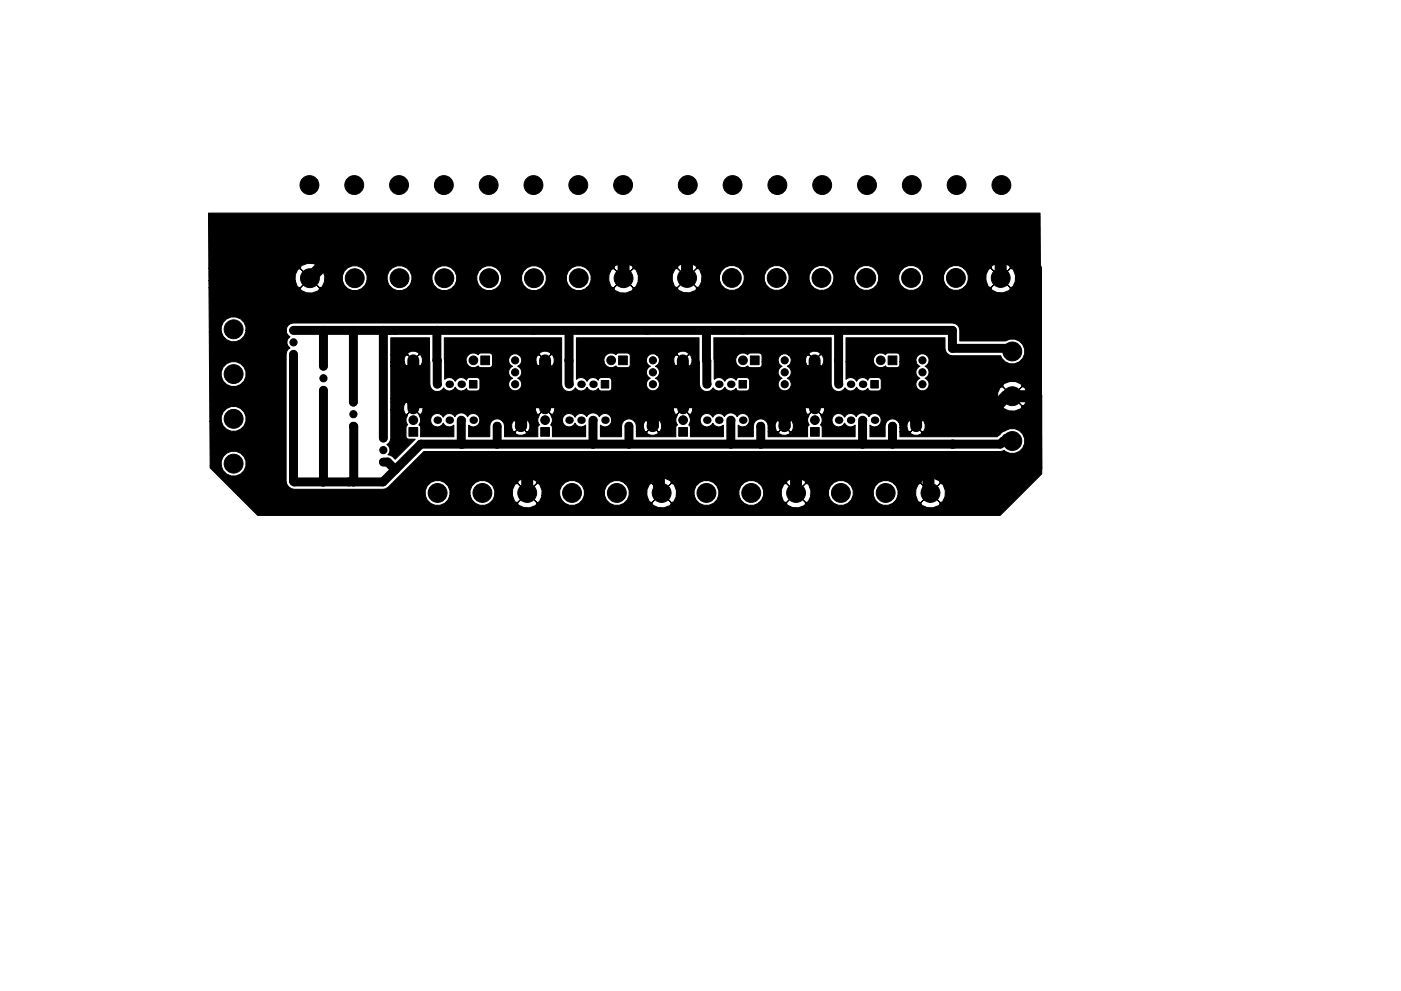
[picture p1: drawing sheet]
<svg xmlns="http://www.w3.org/2000/svg" width="297mm" height="210mm" viewBox="0 0 297 210" stroke-linecap="round" stroke-linejoin="round" font-family="sans-serif">
<g fill="#000" stroke="#000" stroke-width=".21">
<path d="M101.9 75.5h1.9v1.9h-1.9zM131.2 75.5h1.8v1.9h-1.8zM159.1 75.5h1.8v1.9h-1.8zM188.3 75.5h1.9v1.9h-1.9zM86.7 90.7h1.9v1.9h-1.9zM99.5 80.7h1.6v1.6h-1.6zM114.6 90.7h1.9v1.9h-1.9zM127.5 80.7h1.6v1.6h-1.6zM143.9 90.7h1.9v1.9h-1.9zM156.7 80.7h1.6v1.6h-1.6zM171.8 90.7h1.9v1.9h-1.9zM184.6 80.7h1.6v1.6h-1.6z"/>
<circle cx="65.6" cy="39.3" r="2"/>
<circle cx="75.1" cy="39.3" r="2"/>
<circle cx="84.6" cy="39.3" r="2"/>
<circle cx="94.1" cy="39.3" r="2"/>
<circle cx="103.6" cy="39.3" r="2"/>
<circle cx="113.1" cy="39.3" r="2"/>
<circle cx="122.6" cy="39.3" r="2"/>
<circle cx="132.1" cy="39.3" r="2"/>
<circle cx="145.8" cy="39.3" r="2"/>
<circle cx="155.3" cy="39.3" r="2"/>
<circle cx="164.8" cy="39.3" r="2"/>
<circle cx="174.3" cy="39.3" r="2"/>
<circle cx="183.8" cy="39.3" r="2"/>
<circle cx="193.3" cy="39.3" r="2"/>
<circle cx="202.8" cy="39.3" r="2"/>
<circle cx="212.3" cy="39.3" r="2"/>
<circle cx="65.7" cy="59" r="2"/>
<circle cx="75.2" cy="59" r="2"/>
<circle cx="84.7" cy="59" r="2"/>
<circle cx="94.2" cy="59" r="2"/>
<circle cx="103.7" cy="59" r="2"/>
<circle cx="113.2" cy="59" r="2"/>
<circle cx="122.7" cy="59" r="2"/>
<circle cx="132.2" cy="59" r="2"/>
<circle cx="145.7" cy="59" r="2"/>
<circle cx="155.2" cy="59" r="2"/>
<circle cx="164.7" cy="59" r="2"/>
<circle cx="174.2" cy="59" r="2"/>
<circle cx="183.7" cy="59" r="2"/>
<circle cx="193.2" cy="59" r="2"/>
<circle cx="202.7" cy="59" r="2"/>
<circle cx="212.2" cy="59" r="2"/>
<circle cx="49.5" cy="79.4" r="2"/>
<circle cx="49.5" cy="69.9" r="2"/>
<circle cx="62.2" cy="70.1" r=".76"/>
<circle cx="62.2" cy="72.6" r=".76"/>
<circle cx="62.2" cy="75.2" r=".76"/>
<circle cx="68.6" cy="77.7" r=".76"/>
<circle cx="87.6" cy="76.4" r=".8"/>
<circle cx="92.6" cy="76.4" r=".8"/>
<circle cx="100.4" cy="76.4" r=".92"/>
<circle cx="109.2" cy="79" r=".76"/>
<circle cx="109.2" cy="76.4" r=".76"/>
<circle cx="115.6" cy="76.4" r=".8"/>
<circle cx="120.6" cy="76.4" r=".8"/>
<circle cx="129.6" cy="76.4" r=".92"/>
<circle cx="138.4" cy="76.4" r=".76"/>
<circle cx="138.4" cy="79" r=".76"/>
<circle cx="144.8" cy="76.4" r=".8"/>
<circle cx="149.8" cy="76.4" r=".8"/>
<circle cx="157.5" cy="76.4" r=".92"/>
<circle cx="166.4" cy="79" r=".76"/>
<circle cx="166.4" cy="76.4" r=".76"/>
<circle cx="172.7" cy="76.4" r=".8"/>
<circle cx="177.7" cy="76.4" r=".8"/>
<circle cx="186.7" cy="76.4" r=".92"/>
<circle cx="195.6" cy="79" r=".76"/>
<circle cx="195.6" cy="76.4" r=".76"/>
<circle cx="201.9" cy="73.9" r=".51"/>
<circle cx="214.6" cy="74.6" r="2"/>
<circle cx="49.5" cy="88.9" r="2"/>
<circle cx="49.5" cy="98.4" r="2"/>
<circle cx="68.6" cy="82.8" r=".76"/>
<circle cx="68.6" cy="80.3" r=".76"/>
<circle cx="74.9" cy="87.9" r=".76"/>
<circle cx="74.9" cy="85.3" r=".76"/>
<circle cx="74.9" cy="90.4" r=".76"/>
<circle cx="81.3" cy="93" r=".76"/>
<circle cx="81.3" cy="95.5" r=".76"/>
<circle cx="81.3" cy="98" r=".76"/>
<circle cx="87.6" cy="89.1" r=".92"/>
<circle cx="87.6" cy="86.6" r=".92"/>
<circle cx="105.4" cy="90.4" r=".8"/>
<circle cx="109.2" cy="81.5" r=".76"/>
<circle cx="110.4" cy="90.4" r=".8"/>
<circle cx="115.6" cy="89.1" r=".92"/>
<circle cx="115.6" cy="86.6" r=".92"/>
<circle cx="133.3" cy="90.4" r=".8"/>
<circle cx="138.3" cy="90.4" r=".8"/>
<circle cx="138.4" cy="81.5" r=".76"/>
<circle cx="144.8" cy="89.1" r=".92"/>
<circle cx="144.8" cy="86.6" r=".92"/>
<circle cx="161.3" cy="90.4" r=".8"/>
<circle cx="166.3" cy="90.4" r=".8"/>
<circle cx="166.4" cy="81.5" r=".76"/>
<circle cx="172.8" cy="89.1" r=".92"/>
<circle cx="172.8" cy="86.6" r=".92"/>
<circle cx="189.2" cy="90.4" r=".8"/>
<circle cx="194.2" cy="90.4" r=".8"/>
<circle cx="195.6" cy="81.5" r=".76"/>
<circle cx="201.9" cy="94.2" r=".51"/>
<circle cx="201.9" cy="85.3" r=".51"/>
<circle cx="214.6" cy="93.6" r="2"/>
<circle cx="214.6" cy="84.1" r="2"/>
<circle cx="92.8" cy="104.6" r="2"/>
<circle cx="102.3" cy="104.6" r="2"/>
<circle cx="111.8" cy="104.6" r="2"/>
<circle cx="121.3" cy="104.6" r="2"/>
<circle cx="130.8" cy="104.6" r="2"/>
<circle cx="140.3" cy="104.6" r="2"/>
<circle cx="149.8" cy="104.6" r="2"/>
<circle cx="159.3" cy="104.6" r="2"/>
<circle cx="168.8" cy="104.6" r="2"/>
<circle cx="178.3" cy="104.6" r="2"/>
<circle cx="187.8" cy="104.6" r="2"/>
<circle cx="197.3" cy="104.6" r="2"/>
</g>
<g fill="#000">
<circle cx="92.7" cy="89.1" r=".8"/>
<circle cx="92.7" cy="81.5" r=".8"/>
<circle cx="95.2" cy="89.1" r=".8"/>
<circle cx="95.2" cy="81.5" r=".8"/>
<circle cx="97.8" cy="81.5" r=".8"/>
<circle cx="97.8" cy="89.1" r=".8"/>
<circle cx="100.3" cy="89.1" r=".8"/>
<circle cx="120.6" cy="81.5" r=".8"/>
<circle cx="120.6" cy="89.1" r=".8"/>
<circle cx="123.2" cy="81.5" r=".8"/>
<circle cx="123.2" cy="89.1" r=".8"/>
<circle cx="125.7" cy="81.5" r=".8"/>
<circle cx="125.7" cy="89.1" r=".8"/>
<circle cx="128.3" cy="89.1" r=".8"/>
<circle cx="149.9" cy="81.5" r=".8"/>
<circle cx="149.9" cy="89.1" r=".8"/>
<circle cx="152.4" cy="81.5" r=".8"/>
<circle cx="152.4" cy="89.1" r=".8"/>
<circle cx="154.9" cy="89.1" r=".8"/>
<circle cx="154.9" cy="81.5" r=".8"/>
<circle cx="157.5" cy="89.1" r=".8"/>
<circle cx="177.8" cy="81.5" r=".8"/>
<circle cx="177.8" cy="89.1" r=".8"/>
<circle cx="180.3" cy="89.1" r=".8"/>
<circle cx="180.3" cy="81.5" r=".8"/>
<circle cx="182.9" cy="89.1" r=".8"/>
<circle cx="182.9" cy="81.5" r=".8"/>
<circle cx="185.4" cy="89.1" r=".8"/>
<circle cx="201.9" cy="94.2" r=".95"/>
</g>
<g fill="none" stroke="#000" stroke-width="1.9">
<path d="M62.2 75.2v26.9l.2 .1h18.8l8-8h122.9l.6-.6h1.9M62.2 70.1h139.7v3.8h11.5l.6 .7h.6l-.6-.7M68.5 70.1l.1 7.6M75 70.1l-.1 15.2M75 70.1h.1M81.3 70.1v22.9M92.6 70.1l.1 11.4M120.6 70.1v11.4M149.9 70.1v11.4M177.8 70.1v11.4M68.6 82.8v19.4M74.9 90.4l.1 11.8"/>
<path d="M81.3 98h.9l1.6 1.6M97.8 89.1v5.1M105.4 90.4v3.8M125.7 89.1v5.1M133.3 90.4v3.8M154.9 89.1v5.1M161.3 90.4v3.8M182.9 89.1v5.1M189.2 90.4v3.8M213.4 93l.6 .6"/>
</g>
<g fill="none" stroke="#000" stroke-width="2.5">
<path d="M65.7 59l6.2-6.1h143.5l4.3 4.2v27M130.7 52.9l1.5 1.5v4.6M148.1 52.9l-2.4 2.4v3.7M210.5 52.9l1.7 1.6v4.5M87.6 76.4v10.2M115.6 76.4v10.2M144.8 76.4v10.2M172.7 76.4l.1 10.2M87.6 85.3h124.5l1.3-1.2h6.3v15.2h-107.9v5.3M110.5 85.3l-.1 5.1M138.4 85.3l-.1 5.1M139.7 99.3v3.8l.6 1.5"/>
<path d="M166.4 85.3l-.1 5.1M168.9 99.3l-.1 .1v5.2M194.3 85.3l-.1 5.1M196.8 99.3v4.9l.5 .4"/>
</g>
<path d="M44.2 45.2h176.3l.4 55.3-8.9 8.9h-157.3l-4.3-4.3h39.8a2.67 2.67 0 0 0 2.6 2.2 2.67 2.67 0 0 0 2.6-2.2h4.3l.4 1a2.62 2.62 0 0 0 3.8 .5h5.8l.2 .6a3.2 3.2 0 0 0 3.8 0l.1-.6-2-2-2.1 2h-5.8l.6-.5 .4-1h3.7l.6 1.4 .5 .1 2.1-2 2 2 .6-.1 .5-1.4h3.8a2.67 2.67 0 0 0 2.6 2.2 2.67 2.67 0 0 0 2.6-2.2h4.3l.4 1a2.62 2.62 0 0 0 3.8 .5h5.8l.2 .6a3.2 3.2 0 0 0 3.8 0l.1-.6-2-2-2.1 2h-5.8l.6-.5 .4-1h3.7l.6 1.4 .5 .1 2.1-2 2 2 .6-.1 .5-1.4h3.8a2.67 2.67 0 0 0 2.6 2.2 2.67 2.67 0 0 0 2.6-2.2h4.3l.4 1a2.62 2.62 0 0 0 3.8 .5h5.8l.2 .6a3.2 3.2 0 0 0 3.8 0l.1-.6-2-2-2.1 2h-5.8l.6-.5 .4-1h3.7l.6 1.4 .5 .1 2.1-2 2 2 .6-.1 .5-1.4h3.8a2.67 2.67 0 0 0 2.6 2.2 2.67 2.67 0 0 0 2.6-2.2h4.3l.4 1a2.62 2.62 0 0 0 3.8 .5h5.8l.2 .6a3.2 3.2 0 0 0 3.8 0l.1-.6-2-2-2.1 2h-5.8l.6-.5 .4-1h3.7l.6 1.4 .5 .1 2.1-2 2 2 .6-.1 .5-1.2v-1.2l-.5-1.4-.6-.2-2 2.1-2.1-2.1-.5 .2-.5 1.1-.1 1.3h-3.7v-1l-.4-1-.6-.6h5.8l2.1 2.1 2-2.1-.1-.5a3.2 3.2 0 0 0-3.8 0l-.2 .5h-5.8a2.64 2.64 0 0 0-3-.2 2.64 2.64 0 0 0-1.2 2.8h-4.3v-1a2.67 2.67 0 0 0-3.1-2.1 2.67 2.67 0 0 0-2.1 3.1h-3.8v-1l-.4-1.2-.1-.2-.6-.2-2 2.1-2.1-2.1-.5 .2-.5 1.1-.1 1.3h-3.7v-1l-.4-1-.6-.6h5.8l2.1 2.1 2-2.1-.1-.5-1.2-.5-1.2-.1-1.4 .6-.2 .5h-5.8l-.1-.1a2.67 2.67 0 0 0-3 0 2.67 2.67 0 0 0-1.1 2.7h-4.3v-1a2.67 2.67 0 0 0-3.1-2.1 2.67 2.67 0 0 0-2.1 3.1h-3.8v-1l-.4-1.2-.1-.2-.6-.2-2 2.1-2.1-2.1-.5 .2-.5 1.1-.1 1.3h-3.7v-1l-.4-1-.6-.6h5.8l2.1 2.1 2-2.1-.1-.5-1.2-.5-1.2-.1-1.4 .6-.2 .5h-5.8l-.1-.1a2.67 2.67 0 0 0-3 0 2.67 2.67 0 0 0-1.1 2.7h-4.3v-1a2.67 2.67 0 0 0-3.1-2.1 2.67 2.67 0 0 0-2.1 3.1h-3.8v-1l-.4-1.2-.1-.2-.6-.2-2 2.1-2.1-2.1-.5 .2-.5 1.1-.1 1.3h-3.7v-1l-.4-1-.6-.6h5.8l2.1 2.1 2-2.1-.1-.5-1.2-.5-1.2-.1-1.4 .6-.2 .5h-5.8l-.1-.1a2.67 2.67 0 0 0-3 0 2.67 2.67 0 0 0-1.1 2.7h-4.3v-1a2.67 2.67 0 0 0-3.1-2.1 2.67 2.67 0 0 0-2.1 3.1h-39.8l-5.8-5.8v-.4h2.3a2.67 2.67 0 0 0 4.1 1.7 2.67 2.67 0 0 0 0-4.5 2.67 2.67 0 0 0-4.1 1.7v1.1h-2.3l-.1-9.5h2.4a2.67 2.67 0 0 0 4.1 1.7 2.67 2.67 0 0 0 0-4.5 2.67 2.67 0 0 0-4.1 1.7v1.1h-2.4l-.1-9.5h2.5a2.67 2.67 0 0 0 4.1 1.7 2.67 2.67 0 0 0 0-4.5 2.67 2.67 0 0 0-4.1 1.7v1.1h-2.5v-9.5h2.5a2.65 2.65 0 0 0 2.8 2.1 2.65 2.65 0 0 0 2.5-2.4h8.5l.1 .6 .7 .8a1.4 1.4 0 0 0 0 2.3l-.7 .8-.1 .6v26.9a1.87 1.87 0 0 0 1.7 1.7h18.8l.6-.1 .5-.3 7.6-7.6h122.2l.8-.3a2.65 2.65 0 0 0 3.6-.1 2.65 2.65 0 0 0 .2-3.6 2.65 2.65 0 0 0-3.7-.4l-.8 .4-.8 .9h-20.6v-1.1h2.2l.1 .4 .7 .3 .7 .1 .9-.4v-.4l-1.2-1.2-1.2 1.2h-2.2v-.9h1.5l.3 .9h.4l1.2-1.2 1.2 1.2h.4a1.97 1.97 0 0 0 0-2.3l-.4-.1-1.2 1.2-1.2-1.2-.4 .1-.3 .7v.7h-1.5a1.59 1.59 0 0 0-.6-1.5h2.8l1.2 1.2 1.2-1.2v-.4a1.97 1.97 0 0 0-2.3 0l-.1 .4h-2.8a1.55 1.55 0 0 0-1.6-.2 1.55 1.55 0 0 0-.9 1.4v2.3h-3.2v-2.5l.4 .3a1.42 1.42 0 0 0 1.8-.7 1.42 1.42 0 0 0-.6-1.9 1.42 1.42 0 0 0-1.9 .5 1.52 1.52 0 0 0-2.7 0 1.38 1.38 0 0 0-2.4 .1 1.42 1.42 0 0 0-2.2-.5 1.42 1.42 0 0 0 0 2.3 1.42 1.42 0 0 0 2.2-.5 1.39 1.39 0 0 0 2.2 .4v2.5h-7v-2l-.3-.6 .1-.1a1.52 1.52 0 0 0-.1-1.8l.1-.3-1.3-1.3-1.3 1.3v.3a1.49 1.49 0 0 0 .1 1.9l-.4 .6v2h-8.3v-1.1h2.2v.4l.7 .3 .8 .1 .8-.4 .1-.4-1.2-1.2-1.2 1.2h-2.2v-.9h1.4l.4 .9h.4l1.2-1.2 1.2 1.2h.4a1.97 1.97 0 0 0 0-2.3l-.4-.1-1.2 1.2-1.2-1.2-.4 .1-.3 .7-.1 .7h-1.4a1.59 1.59 0 0 0-.6-1.5h2.8l1.2 1.2 1.2-1.2-.1-.4a1.97 1.97 0 0 0-2.3 0v.4h-2.8a1.55 1.55 0 0 0-1.7-.2 1.55 1.55 0 0 0-.9 1.4v2.3h-3.2v-2.5l.4 .3a1.42 1.42 0 0 0 1.9-.7 1.42 1.42 0 0 0-.6-1.9 1.42 1.42 0 0 0-1.9 .5 1.52 1.52 0 0 0-2.7 0 1.38 1.38 0 0 0-2.5 .1 1.42 1.42 0 0 0-2.1-.5 1.42 1.42 0 0 0 0 2.3 1.42 1.42 0 0 0 2.1-.5 1.39 1.39 0 0 0 2.3 .4v2.5h-7v-2l-.4-.6 .1-.1a1.52 1.52 0 0 0 0-1.8v-.3l-1.3-1.3-1.2 1.3v.3a1.49 1.49 0 0 0 0 1.9l-.3 .6v2h-8.4v-1.1h2.3v.4l.7 .3 .8 .1 .8-.4v-.4l-1.2-1.2-1.1 1.2h-2.3v-.9h1.5l.4 .9h.4l1.2-1.2 1.1 1.2h.4a1.97 1.97 0 0 0 0-2.3l-.4-.1-1.1 1.2-1.2-1.2-.4 .1-.4 .7v.7h-1.5a1.59 1.59 0 0 0-.6-1.5h2.9l1.1 1.2 1.2-1.2v-.4a1.97 1.97 0 0 0-2.3 0v.4h-2.9a1.55 1.55 0 0 0-1.6-.2 1.55 1.55 0 0 0-.9 1.4v2.3h-4.5v-2.5l.4 .3a1.42 1.42 0 0 0 1.8-.7 1.42 1.42 0 0 0-.5-1.9 1.42 1.42 0 0 0-1.9 .5 1.52 1.52 0 0 0-2.7 0 1.38 1.38 0 0 0-2.5 .1 1.42 1.42 0 0 0-2.1-.5 1.42 1.42 0 0 0 0 2.3 1.42 1.42 0 0 0 2.1-.5 1.39 1.39 0 0 0 2.3 .4v2.5h-7.1v-2l-.3-.6 .1-.1a1.52 1.52 0 0 0-.1-1.8l.1-.3-1.3-1.3-1.3 1.3v.3a1.49 1.49 0 0 0 .1 1.9l-.4 .6v2h-7v-1.1h2.2l.1 .4 .7 .3 .7 .1 .9-.4v-.4l-1.2-1.2-1.2 1.2h-2.2v-.9h1.5l.3 .9h.4l1.2-1.2 1.2 1.2h.4a1.97 1.97 0 0 0 0-2.3l-.4-.1-1.2 1.2-1.2-1.2-.4 .1-.3 .7v.7h-1.5a1.59 1.59 0 0 0-.6-1.5h2.8l1.2 1.2 1.2-1.2v-.4a1.97 1.97 0 0 0-2.3 0l-.1 .4h-2.8a1.55 1.55 0 0 0-1.7-.2 1.55 1.55 0 0 0-.9 1.4v2.3h-4.4v-2.5l.4 .3a1.42 1.42 0 0 0 1.8-.7 1.42 1.42 0 0 0-.6-1.9 1.42 1.42 0 0 0-1.9 .5 1.52 1.52 0 0 0-2.7 0 1.38 1.38 0 0 0-2.4 .1 1.42 1.42 0 0 0-2.2-.5 1.42 1.42 0 0 0 0 2.3 1.42 1.42 0 0 0 2.2-.5 1.39 1.39 0 0 0 2.2 .4v2.5h-7v-2l-.4-.6a1.48 1.48 0 0 0 .1-1.9v-.3l-1.3-1.3-1.3 1.3 .1 .3a1.49 1.49 0 0 0 0 1.9l-.3 .6v1.9a.63 .63 0 0 0 .6 .6h1.3l-4.2 4.2-1-.8-.5-.1 .2-.2a1.4 1.4 0 0 0-.5-2l.7-.7 .2-.6v-6h2.7l.3 .9h.4l1.3-1.3 1.3 1.3h.4l.4-.9h23.8l.4 .9h.4l1.3-1.3 1.3 1.3h.4l.3-.9h25.2l.3 .9h.4l1.3-1.3 1.3 1.3h.4l.4-.9h23.8l.4 .9h.4l1.3-1.3 1.3 1.3h.4l.3-.8v-1h37.8l.2 .6 1.1 .5h1.2l1.4-.5 .2-.6-2.1-2-2 2h-37.8l-.3-.7h-.4l-1.3 1.2-1.3-1.2h-.4l-.4 .7v.9h-23.8v-.7l-.4-.9h-.4l-1.3 1.2-1.3-1.2h-.4l-.3 .7v.9h-25.2v-.7l-.3-.9h-.4l-1.3 1.2-1.3-1.2h-.4l-.4 .7v.9h-23.8v-.7l-.4-.9h-.4l-1.3 1.2-1.3-1.2h-.4l-.3 .7v.9h-2.7v-1.6h3.4l1.3 1.2 1.3-1.2h25.4l1.3 1.2 1.3-1.2h26.7l1.2 1.2 1.3-1.2h25.4l1.3 1.2 1.3-1.2-.1-.5a2.09 2.09 0 0 0-2.5 0v.5h-25.4v-.5l-.8-.3h-.8l-.9 .3v.5h-26.7l-.1-.5a2.09 2.09 0 0 0-2.5 0v.5h-25.4v-.5l-.8-.3h-.8l-.9 .3-.1 .5h-3.4v-.8h128.6l.5 1.3 .6 .2 2-2 2.1 2 .5-.2a3.2 3.2 0 0 0 0-3.7l-.5-.2-2.1 2.1-2-2.1-.6 .2-.5 1.1v1.3h-128.6v-7h3.5l.1 .4 .7 .4h.7l.9-.4v-.4l-1.2-1.1-1.2 1.1h-3.5v-.8h2.8l.3 .8h.4l1.2-1.2 1.2 1.2h.4a1.97 1.97 0 0 0 0-2.3h-.4l-1.2 1.1-1.2-1.1h-.4l-.3 .7v.8h-2.8v-1.5h3.5l1.2 1.1 1.2-1.1v-.4l-.7-.4h-.8l-.8 .4-.1 .4h-3.5v-3.6h8.2v9.8a1.56 1.56 0 0 0 1.2 1.5 1.56 1.56 0 0 0 1.8-.7 1.38 1.38 0 0 0 2.4-.1 1.38 1.38 0 0 0 2.4 .2 .62 .62 0 0 0 .6 .6h1.6l.5-.2 .2-.5v-1.6a.63 .63 0 0 0-.7-.6h-1.6l-.4 .2-.2 .4-.1-.2a1.41 1.41 0 0 0-2.3 .4 1.39 1.39 0 0 0-2.2-.4v-3.7h4.5a1.55 1.55 0 0 0 2.6 .8l.5 .4h1.9a.63 .63 0 0 0 .6-.6v-.7h3.4l.2 .5 .7 .5-.3 .1a1.38 1.38 0 0 0 .3 2.5 1.4 1.4 0 0 0-.6 2.1 1.4 1.4 0 0 0 2.2 0 1.4 1.4 0 0 0-.5-2.1 1.37 1.37 0 0 0 .8-1.3 1.37 1.37 0 0 0-.8-1.3l4.6-.1v.4l.7 .4h.8l.7-.3 .2-.5-1.2-1.1-1.2 1.1h-4.4l.4-.4 .2-.4h3l.4 .8h.4l1.2-1.2 1.2 1.2h.4a1.97 1.97 0 0 0 0-2.3h-.4l-1.2 1.1-1.2-1.1h-.4l-.3 .7-.1 .8h-3a1.37 1.37 0 0 0-.6-1.5h4.4l1.2 1.1 1.2-1.1-.1-.4a1.97 1.97 0 0 0-2.3 0v.4h-4.4a1.4 1.4 0 0 0-1.6 0 1.4 1.4 0 0 0-.6 1.4h-3.4v-1.2a.63 .63 0 0 0-.6-.6h-1.9l-.5 .4a1.56 1.56 0 0 0-1.8-.2 1.56 1.56 0 0 0-.8 1.7h-4.5l-.1-5.1h24.9v9.8a1.56 1.56 0 0 0 1.1 1.5 1.56 1.56 0 0 0 1.8-.7 1.38 1.38 0 0 0 2.5-.1 1.38 1.38 0 0 0 2.3 .2 .62 .62 0 0 0 .7 .6h1.6l.4-.2 .2-.5v-1.6a.63 .63 0 0 0-.6-.6h-1.6l-.5 .2-.2 .4-.1-.2a1.41 1.41 0 0 0-2.2 .4 1.39 1.39 0 0 0-2.3-.4v-3.7h5.8a1.55 1.55 0 0 0 2.6 .8l.6 .4h1.8a.63 .63 0 0 0 .6-.6v-.7h3.4l.3 .5 .6 .5-.3 .1a1.38 1.38 0 0 0 .3 2.5 1.4 1.4 0 0 0-.6 2.1 1.4 1.4 0 0 0 2.2 0 1.4 1.4 0 0 0-.5-2.1 1.37 1.37 0 0 0 .8-1.3 1.37 1.37 0 0 0-.8-1.3l4.6-.1v.4l.7 .4h.8l.7-.3 .2-.5-1.2-1.1-1.2 1.1h-4.4l.4-.4 .2-.4h3l.4 .8h.4l1.2-1.2 1.2 1.2h.4a1.97 1.97 0 0 0 0-2.3h-.4l-1.2 1.1-1.2-1.1h-.4l-.3 .7-.1 .8h-3a1.37 1.37 0 0 0-.6-1.5h4.4l1.2 1.1 1.2-1.1-.1-.4a1.97 1.97 0 0 0-2.3 0v.4h-4.4a1.4 1.4 0 0 0-1.6 0 1.4 1.4 0 0 0-.6 1.4h-3.4v-1.2a.63 .63 0 0 0-.6-.6h-1.8l-.6 .4a1.56 1.56 0 0 0-1.8-.2 1.56 1.56 0 0 0-.8 1.7h-5.8v-5.1h26l.1 9.8a1.56 1.56 0 0 0 1.2 1.5 1.56 1.56 0 0 0 1.7-.7 1.38 1.38 0 0 0 2.5-.1 1.38 1.38 0 0 0 2.4 .2 .62 .62 0 0 0 .6 .6h1.6l.4-.2 .2-.5v-1.6a.63 .63 0 0 0-.6-.6h-1.6l-.5 .2-.1 .4-.2-.2a1.41 1.41 0 0 0-2.2 .4 1.39 1.39 0 0 0-2.3-.4v-3.7h4.6a1.55 1.55 0 0 0 2.5 .8l.6 .4h1.8a.63 .63 0 0 0 .7-.6v-.7h3.4l.2 .5 .6 .5-.2 .1a1.38 1.38 0 0 0 .2 2.5 1.4 1.4 0 0 0-.5 2.1 1.4 1.4 0 0 0 2.2 0 1.4 1.4 0 0 0-.6-2.1 1.37 1.37 0 0 0 .9-1.3 1.37 1.37 0 0 0-.9-1.3l4.6-.1 .1 .4 .7 .4h.7l.7-.3 .2-.5-1.2-1.1-1.2 1.1h-4.4l.4-.4 .2-.4h3.1l.3 .8h.4l1.2-1.2 1.2 1.2h.4a1.97 1.97 0 0 0 0-2.3h-.4l-1.2 1.1-1.2-1.1h-.4l-.3 .7v.8h-3.1a1.37 1.37 0 0 0-.6-1.5h4.4l1.2 1.1 1.2-1.1v-.4a1.97 1.97 0 0 0-2.3 0l-.1 .4h-4.4a1.4 1.4 0 0 0-1.5 0 1.4 1.4 0 0 0-.6 1.4h-3.4v-1.2a.63 .63 0 0 0-.7-.6h-1.8l-.6 .4a1.56 1.56 0 0 0-1.8-.2 1.56 1.56 0 0 0-.7 1.7h-4.6v-5.1h24.8v9.8a1.56 1.56 0 0 0 1.2 1.5 1.56 1.56 0 0 0 1.8-.7 1.38 1.38 0 0 0 2.4-.1 1.38 1.38 0 0 0 2.4 .2 .62 .62 0 0 0 .6 .6h1.6l.5-.2 .2-.5v-1.6a.63 .63 0 0 0-.7-.6h-1.6l-.4 .2-.2 .4-.1-.2a1.41 1.41 0 0 0-2.3 .4 1.39 1.39 0 0 0-2.2-.4v-3.7h5.8a1.55 1.55 0 0 0 2.5 .8l.6 .4h1.9a.63 .63 0 0 0 .6-.6v-.7h3.4l.2 .5 .6 .5-.2 .1a1.38 1.38 0 0 0 .2 2.5 1.39 1.39 0 0 0-.4 2.3 1.39 1.39 0 0 0 2.3-.6h15.7l2 2.1 2.1-2.1-.2-.5a3.2 3.2 0 0 0-3.7 0l-.2 .5h-15.7a1.31 1.31 0 0 0-.8-1.7 1.37 1.37 0 0 0 .9-1.3 1.37 1.37 0 0 0-.9-1.3 1.4 1.4 0 0 0 .8-1.7 1.4 1.4 0 0 0-1.7-.9 1.4 1.4 0 0 0-1 1.6h-3.4v-1.2a.63 .63 0 0 0-.6-.6h-1.9l-.6 .4a1.56 1.56 0 0 0-1.8-.2 1.56 1.56 0 0 0-.7 1.7h-5.8v-5.1h21v2.2a1.57 1.57 0 0 0 1.5 1.6h10.3l.2 .6a2.67 2.67 0 0 0 3.7 .7 2.67 2.67 0 0 0 .8-3.7 2.67 2.67 0 0 0-3.7-.8h-9.7v-2.2a1.57 1.57 0 0 0-1.6-1.6h-139.7a1.57 1.57 0 0 0-1.5 1.6h-8.5v-.8a2.67 2.67 0 0 0-3.2-2.1 2.67 2.67 0 0 0-2.1 3.2h-2.5l-.1-9.3h19.4l.1 .5a3.2 3.2 0 0 0 3.8 0l.2-.5-2.1-2.1-2 2.1h-19.4v-1.6h18.3l.5 1.4 .6 .2 2-2.1 2.1 2.1 .5-.2 .5-1.4h3.8a2.67 2.67 0 0 0 2.6 2.2 2.67 2.67 0 0 0 2.6-2.2h4.3l.4 1a2.67 2.67 0 0 0 2.7 1.1 2.67 2.67 0 0 0 2.1-2.1h4.3l.4 1a2.67 2.67 0 0 0 2.7 1.1 2.67 2.67 0 0 0 2.1-2.1h4.3l.4 1a2.67 2.67 0 0 0 2.7 1.1 2.67 2.67 0 0 0 2.1-2.1h4.3l.4 1a2.67 2.67 0 0 0 2.7 1.1 2.67 2.67 0 0 0 2.1-2.1h4.3l.4 1a2.62 2.62 0 0 0 3.9 .6h5.8l.1 .5a3.2 3.2 0 0 0 3.8 0l.2-.5-2.1-2.1-2 2.1h-5.8l.5-.6 .4-1h3.8l.5 1.4 .6 .2 2-2.1 2.1 2.1 9.3-.1 .2 .6 1.1 .5h1.3l1.1-.4 .2-.1 .2-.6-2-2-2.1 2h-9.2l.4-.1 .5-1.4h7.2l.6 1.3 .5 .2 2.1-2 2 2 .5-.2 .6-1.3h3.7l.4 1a2.67 2.67 0 0 0 2.8 1.1 2.67 2.67 0 0 0 2.1-2.1h4.2l.4 1a2.67 2.67 0 0 0 2.8 1.1 2.67 2.67 0 0 0 2.1-2.1h4.2l.4 1a2.67 2.67 0 0 0 2.8 1.1 2.67 2.67 0 0 0 2.1-2.1h4.2l.4 1a2.67 2.67 0 0 0 2.8 1.1 2.67 2.67 0 0 0 2.1-2.1h4.2l.4 1a2.67 2.67 0 0 0 2.8 1.1 2.67 2.67 0 0 0 2.1-2.1h4.2l.4 1a2.62 2.62 0 0 0 3.9 .5h5.8l.2 .6a3.2 3.2 0 0 0 3.7 0l.2-.6-2-2-2.1 2h-5.8l.6-.5 .4-1h3.7l.6 1.3 .5 .2 2.1-2 2 2 .5-.2 .6-1.1v-1.2l-.6-1.4-.5-.2-2 2.1-2.1-2.1-.5 .2-.5 1.1-.1 1.3h-3.7v-1l-.4-1-.6-.6h5.8l2.1 2.1 2-2.1-.2-.5a3.2 3.2 0 0 0-3.7 0l-.2 .5h-5.8a2.64 2.64 0 0 0-3-.2 2.64 2.64 0 0 0-1.3 2.8h-4.2v-1a2.67 2.67 0 0 0-3.2-2.1 2.67 2.67 0 0 0-2.1 3.1h-4.2v-1a2.67 2.67 0 0 0-3.2-2.1 2.67 2.67 0 0 0-2.1 3.1h-4.2v-1a2.67 2.67 0 0 0-3.2-2.1 2.67 2.67 0 0 0-2.1 3.1h-4.2v-1a2.67 2.67 0 0 0-3.2-2.1 2.67 2.67 0 0 0-2.1 3.1h-4.2v-1a2.67 2.67 0 0 0-3.2-2.1 2.67 2.67 0 0 0-2.1 3.1h-3.7v-1l-.4-1.2-.2-.2-.5-.2-2 2.1-2.1-2.1-.5 .2-.5 1.1-.1 1.3h-7.2l.1-1-.5-1.1-.1-.3-.5-.1-2.1 2-2-2-.6 .1-.5 1.2v1.2h-3.8v-1l-.4-1-.5-.5h5.8l2 2 2-2.1h9.4l2.1 2.1 2-2.1-.2-.5a3.2 3.2 0 0 0-3.7 0l-.2 .5h-9.4l-.1-.5-1.1-.5h-1.3l-1.4 .5-.1 .6h-5.8l-.2-.2a2.67 2.67 0 0 0-3 0 2.67 2.67 0 0 0-1.1 2.7h-4.3v-1a2.67 2.67 0 0 0-3.1-2.1 2.67 2.67 0 0 0-2.1 3.1h-4.3v-1a2.67 2.67 0 0 0-3.1-2.1 2.67 2.67 0 0 0-2.1 3.1h-4.3v-1a2.67 2.67 0 0 0-3.1-2.1 2.67 2.67 0 0 0-2.1 3.1h-4.3v-1a2.67 2.67 0 0 0-3.1-2.1 2.67 2.67 0 0 0-2.1 3.1h-4.3v-1a2.67 2.67 0 0 0-3.1-2.1 2.67 2.67 0 0 0-2.1 3.1h-3.8l.1-1-.5-1.1-.1-.3-.5-.1-2.1 2-2-2-.6 .1-.5 1.2v1.2h-18.3v-2.5h19.4l2 2 2.1-2-.2-.6-1.1-.5h-1.3l-1.4 .5-.1 .6h-19.4z" fill="#000" stroke="#000" stroke-width=".23"/>
</svg>
